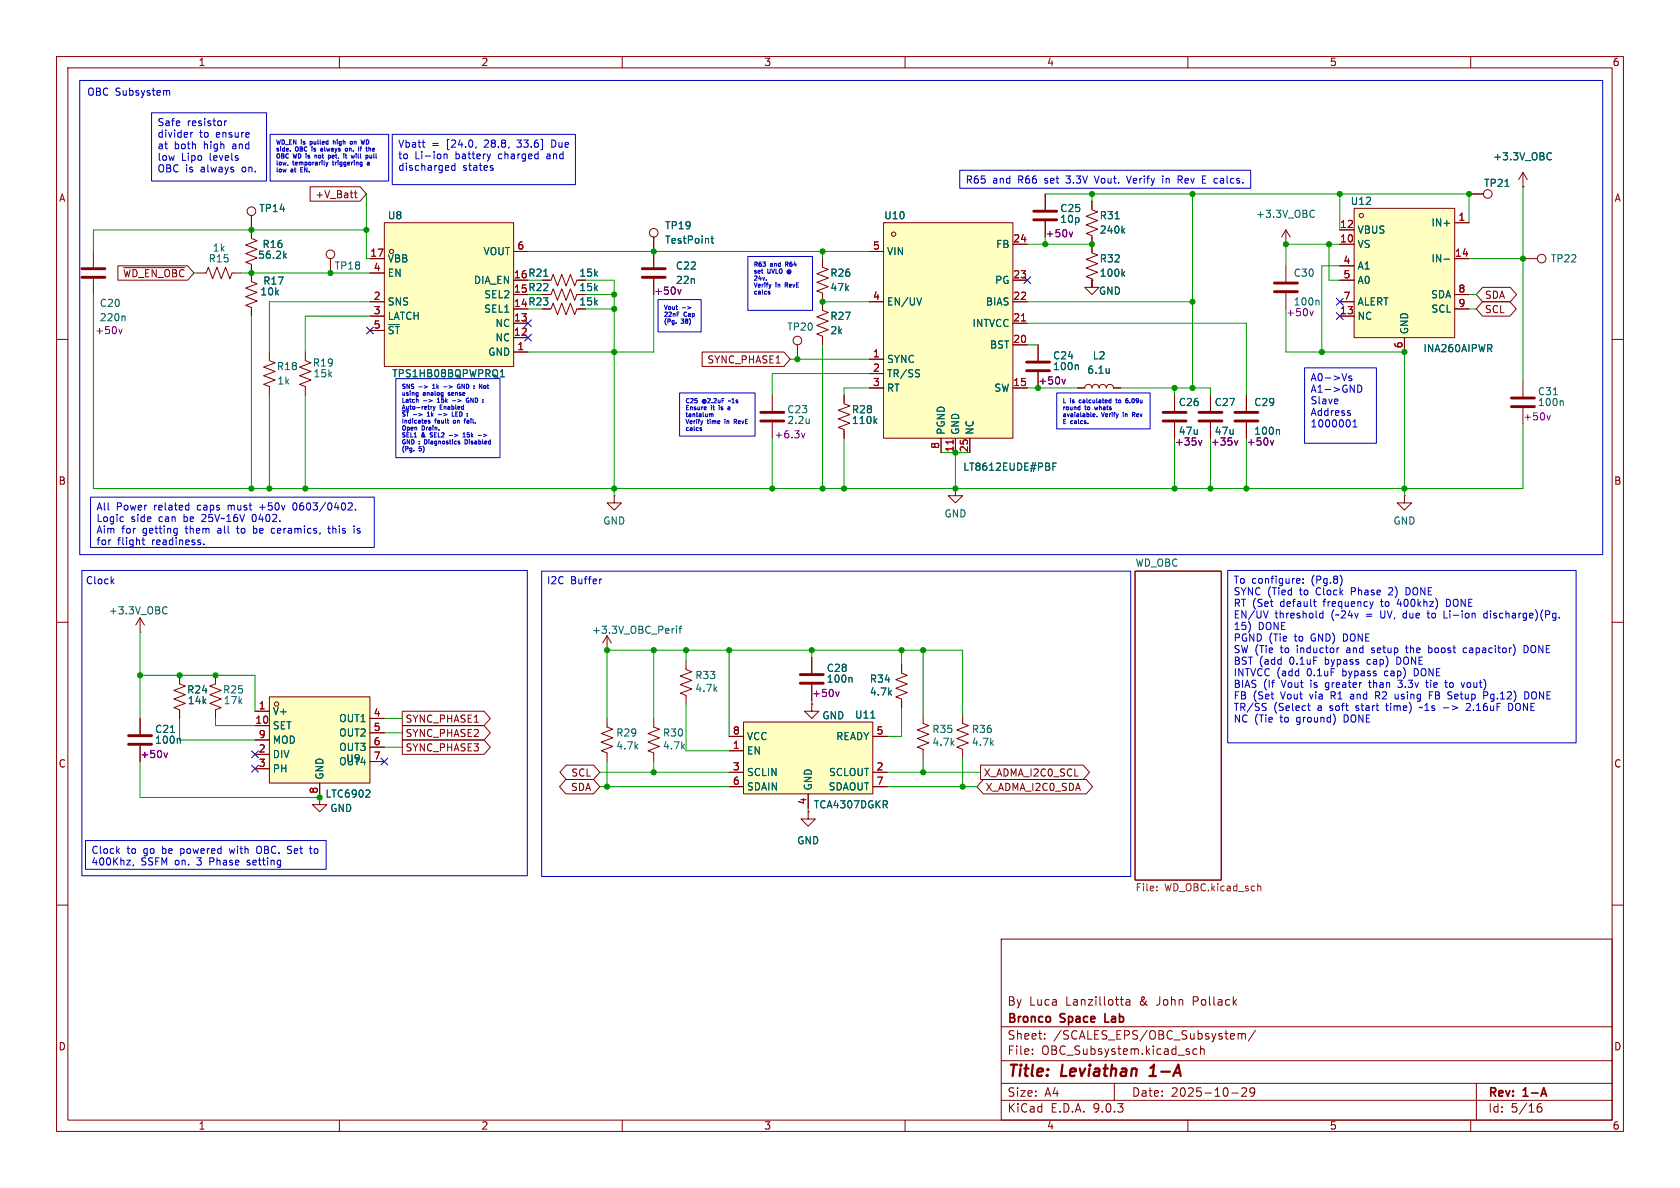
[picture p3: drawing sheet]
<svg xmlns="http://www.w3.org/2000/svg" width="297mm" height="210mm" viewBox="0 0 297 210" stroke-linecap="round" stroke-linejoin="round" font-family="sans-serif">
<defs><g id="words">
<g font-size="2.8" fill="#840000">
<text x="178" y="190.9">Title:</text>
<text x="187.7" y="190.9">Leviathan</text>
<text x="204.2" y="190.9">1-A</text>
</g>
<g font-size="2.1" fill="#840000">
<text x="178" y="178">By</text>
<text x="181.9" y="178">Luca</text>
<text x="188.5" y="178">Lanzillotta</text>
<text x="201.6" y="178">&amp;</text>
<text x="204.8" y="178">John</text>
<text x="211.3" y="178">Pollack</text>
<text x="178" y="184">Sheet:</text>
<text x="178" y="181.2">Bronco</text>
<text x="186.2" y="184">/SCALES_EPS/OBC_Subsystem/</text>
<text x="187.5" y="181.2">Space</text>
<text x="196" y="181.2">Lab</text>
<text x="178" y="186.7">File:</text>
<text x="184.1" y="186.7">OBC_Subsystem.kicad_sch</text>
<text x="178" y="196.9">KiCad</text>
<text x="178" y="194.1">Size:</text>
<text x="184.7" y="194.1">A4</text>
<text x="185.7" y="196.9">E.D.A.</text>
<text x="193.3" y="196.9">9.0.3</text>
<text x="200" y="194.1">Date:</text>
<text x="207" y="194.1">2025-10-29</text>
<text x="263" y="194.3">Rev:</text>
<text x="263" y="196.9">Id:</text>
<text x="267.1" y="196.9">5/16</text>
<text x="269.4" y="194.3">1-A</text>
</g>
<g font-size="1.8" fill="#840000">
<text x="35" y="11.9">1</text>
<text x="85" y="11.9">2</text>
<text x="135" y="11.9">3</text>
<text x="185" y="11.9">4</text>
<text x="235" y="11.9">5</text>
<text x="285" y="11.9">6</text>
<text x="10.3" y="35.9">A</text>
<text x="55.6" y="35.2">+V_Batt</text>
<text x="285.3" y="35.9">A</text>
<text x="102.3" y="49.1">15k</text>
<text x="102.3" y="51.7">15k</text>
<text x="262.4" y="53">SDA</text>
<text x="102.3" y="54.2">15k</text>
<text x="262.4" y="55.6">SCL</text>
<text x="124.9" y="64.5">SYNC_PHASE1</text>
<text x="10.3" y="85.9">B</text>
<text x="285.3" y="85.9">B</text>
<text x="71.6" y="128">SYNC_PHASE1</text>
<text x="71.6" y="130.5">SYNC_PHASE2</text>
<text x="10.3" y="135.9">C</text>
<text x="71.6" y="133">SYNC_PHASE3</text>
<text x="100.9" y="137.5">SCL</text>
<text x="173.8" y="137.5">X_ADMA_I2C0_SCL</text>
<text x="285.3" y="135.9">C</text>
<text x="100.8" y="140">SDA</text>
<text x="174.1" y="140">X_ADMA_I2C0_SDA</text>
<text x="10.3" y="185.9">D</text>
<text x="285.3" y="185.9">D</text>
<text x="35" y="199.9">1</text>
<text x="85" y="199.9">2</text>
<text x="135" y="199.9">3</text>
<text x="185" y="199.9">4</text>
<text x="235" y="199.9">5</text>
<text x="285" y="199.9">6</text>
</g>
<g font-size="1.8" fill="#0000c2">
<text x="15.3" y="17.1">OBC Subsystem</text>
<text x="27.7" y="22.6">Safe</text>
<text x="33.1" y="22.6">resistor</text>
<text x="27.7" y="24.7">divider</text>
<text x="27.7" y="26.7">at</text>
<text x="27.7" y="28.8">low</text>
<text x="30.8" y="26.7">both</text>
<text x="32.1" y="28.8">Lipo</text>
<text x="35.3" y="24.7">to</text>
<text x="36.1" y="26.7">high</text>
<text x="37.2" y="28.8">levels</text>
<text x="38.3" y="24.7">ensure</text>
<text x="41.4" y="26.7">and</text>
<text x="70.3" y="26.4">Vbatt</text>
<text x="70.3" y="28.5">to</text>
<text x="73.3" y="28.5">Li-ion</text>
<text x="76.3" y="26.4">=</text>
<text x="79" y="26.4">[24.0,</text>
<text x="80.6" y="28.5">battery</text>
<text x="85.9" y="26.4">28.8,</text>
<text x="88.4" y="28.5">charged</text>
<text x="91.9" y="26.4">33.6]</text>
<text x="97.1" y="28.5">and</text>
<text x="98.2" y="26.4">Due</text>
<text x="27.7" y="30.8">OBC is</text>
<text x="35.6" y="30.8">always</text>
<text x="43.1" y="30.8">on.</text>
<text x="70.3" y="30.5">discharged</text>
<text x="81.8" y="30.5">states</text>
<text x="170.6" y="32.8">R65</text>
<text x="175.5" y="32.8">and</text>
<text x="180.1" y="32.8">R66</text>
<text x="185" y="32.8">set</text>
<text x="189" y="32.8">3.3V</text>
<text x="194.3" y="32.8">Vout.</text>
<text x="200.1" y="32.8">Verify</text>
<text x="206.6" y="32.8">in</text>
<text x="209.5" y="32.8">Rev</text>
<text x="214" y="32.8">E calcs.</text>
<text x="231.6" y="67.7">A0-&gt;Vs</text>
<text x="231.6" y="69.7">A1-&gt;GND</text>
<text x="231.6" y="71.8">Slave</text>
<text x="231.6" y="73.8">Address</text>
<text x="231.6" y="75.9">1000001</text>
<text x="17" y="90.6">All</text>
<text x="17" y="92.6">Logic</text>
<text x="17" y="94.7">Aim</text>
<text x="20.5" y="90.6">Power</text>
<text x="21.5" y="94.7">for</text>
<text x="23.1" y="92.6">side</text>
<text x="25.3" y="94.7">getting</text>
<text x="27.3" y="90.6">related</text>
<text x="28.2" y="92.6">can</text>
<text x="32.7" y="92.6">be</text>
<text x="33.1" y="94.7">them</text>
<text x="35.2" y="90.6">caps</text>
<text x="36.2" y="92.6">25V~16V</text>
<text x="38.9" y="94.7">all</text>
<text x="40.7" y="90.6">must</text>
<text x="42.6" y="94.7">to</text>
<text x="45.2" y="92.6">0402.</text>
<text x="45.6" y="94.7">be</text>
<text x="46.5" y="90.6">+50v</text>
<text x="49" y="94.7">ceramics,</text>
<text x="52.6" y="90.6">0603/0402.</text>
<text x="59.3" y="94.7">this</text>
<text x="17" y="96.7">for</text>
<text x="20.8" y="96.7">flight</text>
<text x="27" y="96.7">readiness.</text>
<text x="15.1" y="103.5">Clock</text>
<text x="96.6" y="103.5">I2C</text>
<text x="100.9" y="103.5">Buffer</text>
<text x="218" y="103.5">To configure:</text>
<text x="218" y="105.6">SYNC (Tied</text>
<text x="218" y="107.6">RT (Set</text>
<text x="226.4" y="107.6">default</text>
<text x="229.9" y="105.6">to</text>
<text x="231.9" y="103.5">(Pg.8)</text>
<text x="232.9" y="105.6">Clock</text>
<text x="234.3" y="107.6">frequency</text>
<text x="239.3" y="105.6">Phase</text>
<text x="244.6" y="107.6">to</text>
<text x="246.2" y="105.6">2)</text>
<text x="247.7" y="107.6">400khz)</text>
<text x="249.4" y="105.6">DONE</text>
<text x="256.5" y="107.6">DONE</text>
<text x="218" y="109.7">EN/UV</text>
<text x="218" y="111.7">15)</text>
<text x="218" y="113.7">PGND (Tie</text>
<text x="222.4" y="111.7">DONE</text>
<text x="225.4" y="109.7">threshold</text>
<text x="229" y="113.7">to</text>
<text x="232" y="113.7">GND)</text>
<text x="235.5" y="109.7">(~24v</text>
<text x="237.9" y="113.7">DONE</text>
<text x="241.8" y="109.7">=</text>
<text x="244.5" y="109.7">UV,</text>
<text x="248.7" y="109.7">due</text>
<text x="253.3" y="109.7">to</text>
<text x="256.3" y="109.7">Li-ion</text>
<text x="263.6" y="109.7">discharge)(Pg.</text>
<text x="218" y="115.8">SW (Tie</text>
<text x="218" y="117.8">BST (add</text>
<text x="218" y="119.9">INTVCC (add</text>
<text x="226.5" y="115.8">to</text>
<text x="228.1" y="117.8">0.1uF</text>
<text x="229.6" y="115.8">inductor</text>
<text x="231.2" y="119.9">0.1uF</text>
<text x="234.5" y="117.8">bypass</text>
<text x="237.6" y="119.9">bypass</text>
<text x="238.5" y="115.8">and</text>
<text x="242.2" y="117.8">cap)</text>
<text x="243.1" y="115.8">setup</text>
<text x="245.2" y="119.9">cap)</text>
<text x="247.6" y="117.8">DONE</text>
<text x="249.5" y="115.8">the</text>
<text x="250.6" y="119.9">DONE</text>
<text x="253.6" y="115.8">boost</text>
<text x="260" y="115.8">capacitor)</text>
<text x="270.9" y="115.8">DONE</text>
<text x="218" y="121.9">BIAS</text>
<text x="218" y="124">FB</text>
<text x="221.5" y="124">(Set</text>
<text x="223.3" y="121.9">(If</text>
<text x="226.6" y="124">Vout</text>
<text x="226.7" y="121.9">Vout</text>
<text x="231.8" y="124">via</text>
<text x="232" y="121.9">is</text>
<text x="234.8" y="121.9">greater</text>
<text x="235.7" y="124">R1</text>
<text x="239.4" y="124">and</text>
<text x="242.7" y="121.9">than</text>
<text x="244" y="124">R2</text>
<text x="247.7" y="124">using</text>
<text x="248.1" y="121.9">3.3v</text>
<text x="253.2" y="121.9">tie</text>
<text x="253.9" y="124">FB</text>
<text x="256.8" y="121.9">to</text>
<text x="257.4" y="124">Setup</text>
<text x="259.9" y="121.9">vout)</text>
<text x="263.9" y="124">Pg.12)</text>
<text x="271.4" y="124">DONE</text>
<text x="218" y="126">TR/SS</text>
<text x="218" y="128.1">NC (Tie</text>
<text x="225.2" y="126">(Select</text>
<text x="226.4" y="128.1">to</text>
<text x="229.5" y="128.1">ground)</text>
<text x="233" y="126">a</text>
<text x="235.4" y="126">soft</text>
<text x="238" y="128.1">DONE</text>
<text x="240.2" y="126">start</text>
<text x="245.7" y="126">time)</text>
<text x="251.9" y="126">~1s</text>
<text x="256.2" y="126">-&gt;</text>
<text x="260.5" y="126">2.16uF</text>
<text x="268.1" y="126">DONE</text>
<text x="16.1" y="151.3">Clock</text>
<text x="16.1" y="153.3">400Khz,</text>
<text x="22.4" y="151.3">to</text>
<text x="24.9" y="153.3">SSFM on.</text>
<text x="25.5" y="151.3">go</text>
<text x="29" y="151.3">be</text>
<text x="32.4" y="151.3">powered</text>
<text x="35.1" y="153.3">3</text>
<text x="37.5" y="153.3">Phase</text>
<text x="41.3" y="151.3">with</text>
<text x="44.4" y="153.3">setting</text>
<text x="46.3" y="151.3">OBC.</text>
<text x="51.9" y="151.3">Set</text>
<text x="56.1" y="151.3">to</text>
</g>
<g font-size="1.8" fill="#006464">
<text x="263.9" y="28.5">+3.3V_OBC</text>
<text x="262.3" y="33.2">TP21</text>
<text x="45.7" y="37.7">TP14</text>
<text x="68.5" y="39">U8</text>
<text x="117.5" y="40.7">TP19</text>
<text x="156.2" y="39">U10</text>
<text x="187.3" y="37.7">C25</text>
<text x="187.3" y="39.6">10p</text>
<text x="194.3" y="39">R31</text>
<text x="194.3" y="41.5">240k</text>
<text x="222" y="38.7">+3.3V_OBC</text>
<text x="238.7" y="36.4">U12</text>
<text x="239.9" y="41.5">VBUS</text>
<text x="253" y="40.2">IN+</text>
<text x="36.8" y="46.6">R15</text>
<text x="37.5" y="44.7">1k</text>
<text x="45.5" y="45.9">56.2k</text>
<text x="46.3" y="44">R16</text>
<text x="59.1" y="47.9">TP18</text>
<text x="68.5" y="46.6">VBB</text>
<text x="85.4" y="45.3">VOUT</text>
<text x="117.5" y="43.3">TestPoint</text>
<text x="119.4" y="47.9">C22</text>
<text x="156.7" y="45.3">VIN</text>
<text x="176" y="44">FB</text>
<text x="194.3" y="46.6">R32</text>
<text x="239.9" y="44">VS</text>
<text x="239.9" y="47.9">A1</text>
<text x="253" y="46.6">IN-</text>
<text x="274.1" y="46.6">TP22</text>
<text x="45.9" y="52.4">10k</text>
<text x="46.4" y="50.5">R17</text>
<text x="68.5" y="49.1">EN</text>
<text x="83.7" y="50.4">DIA_EN</text>
<text x="85.5" y="52.9">SEL2</text>
<text x="146.7" y="51.7">47k</text>
<text x="146.7" y="49.1">R26</text>
<text x="175.8" y="50.4">PG</text>
<text x="194.2" y="52.3">GND</text>
<text x="194.3" y="49.1">100k</text>
<text x="228.6" y="49.1">C30</text>
<text x="239.9" y="50.4">A0</text>
<text x="252.9" y="52.9">SDA</text>
<text x="17.5" y="57">220n</text>
<text x="17.5" y="54.5">C20</text>
<text x="68.5" y="54.2">SNS</text>
<text x="68.5" y="56.7">LATCH</text>
<text x="68.5" y="59.3">~{ST}</text>
<text x="85.5" y="55.5">SEL1</text>
<text x="87.5" y="58">NC</text>
<text x="139.1" y="58.6">TP20</text>
<text x="146.7" y="56.7">R27</text>
<text x="146.7" y="59.3">2k</text>
<text x="156.7" y="54.2">EN/UV</text>
<text x="171.8" y="58">INTVCC</text>
<text x="174.2" y="54.2">BIAS</text>
<text x="239.9" y="54.2">ALERT</text>
<text x="239.9" y="56.7">NC</text>
<text x="249.1" y="59.2" transform="rotate(-90 249.1 59.2)">GND</text>
<text x="253" y="55.5">SCL</text>
<text x="48.9" y="65.6">R18</text>
<text x="55.2" y="65">R19</text>
<text x="86.2" y="63.1">GND</text>
<text x="87.5" y="60.6">NC</text>
<text x="156.7" y="64.4">SYNC</text>
<text x="174.9" y="61.8">BST</text>
<text x="186.1" y="65.6">100n</text>
<text x="186.1" y="63.7">C24</text>
<text x="193.1" y="63.7">L2</text>
<text x="251.5" y="62.5">INA260AIPWR</text>
<text x="48.9" y="68.2">1k</text>
<text x="55.3" y="66.9">15k</text>
<text x="69.2" y="66.9">TPS1HB08BQPWPRQ1</text>
<text x="156.7" y="66.9">TR/SS</text>
<text x="156.7" y="69.4">RT</text>
<text x="175.7" y="69.4">SW</text>
<text x="192.1" y="66.3">6.1u</text>
<text x="208.3" y="72">C26</text>
<text x="214.6" y="72">C27</text>
<text x="221.6" y="72">C29</text>
<text x="271.8" y="72">100n</text>
<text x="271.8" y="70.1">C31</text>
<text x="139.1" y="73.3">C23</text>
<text x="139.1" y="75.2">2.2u</text>
<text x="150.5" y="73.3">R28</text>
<text x="150.5" y="75.2">110k</text>
<text x="167.2" y="77" transform="rotate(-90 167.2 77)">PGND</text>
<text x="169.8" y="77" transform="rotate(-90 169.8 77)">GND</text>
<text x="172.3" y="77" transform="rotate(-90 172.3 77)">NC</text>
<text x="170.2" y="83.4">LT8612EUDE#PBF</text>
<text x="106.5" y="92.9">GND</text>
<text x="166.9" y="91.7">GND</text>
<text x="246.2" y="92.9">GND</text>
<text x="200.7" y="100.3">WD_OBC</text>
<text x="19.1" y="108.8">+3.3V_OBC</text>
<text x="104.6" y="112.2">+3.3V_OBC_Perif</text>
<text x="146.1" y="119">C28</text>
<text x="33" y="122.8">R24</text>
<text x="33.1" y="124.7">14k</text>
<text x="39.3" y="122.8">R25</text>
<text x="39.4" y="124.7">17k</text>
<text x="122.8" y="122.5">4.7k</text>
<text x="122.8" y="120.2">R33</text>
<text x="146.1" y="120.9">100n</text>
<text x="153.7" y="123.2">4.7k</text>
<text x="153.7" y="120.9">R34</text>
<text x="27.3" y="131.7">100n</text>
<text x="27.3" y="129.8">C21</text>
<text x="48.1" y="126.6">V+</text>
<text x="48.1" y="129.1">SET</text>
<text x="48.1" y="131.7">MOD</text>
<text x="59.9" y="127.9">OUT1</text>
<text x="59.9" y="130.4">OUT2</text>
<text x="108.8" y="130.4">R29</text>
<text x="117.1" y="130.4">R30</text>
<text x="132" y="131">VCC</text>
<text x="145.3" y="127.4">GND</text>
<text x="147.7" y="131">READY</text>
<text x="151.1" y="127.2">U11</text>
<text x="164.7" y="129.8">R35</text>
<text x="171.7" y="129.8">R36</text>
<text x="48.1" y="134.2">DIV</text>
<text x="48.1" y="136.8">PH</text>
<text x="57.4" y="137.9" transform="rotate(-90 57.4 137.9)">GND</text>
<text x="59.9" y="132.9">OUT3</text>
<text x="59.9" y="135.5">OUT4</text>
<text x="61.1" y="134.9">U9</text>
<text x="108.8" y="132.7">4.7k</text>
<text x="117.1" y="132.7">4.7k</text>
<text x="132" y="133.6">EN</text>
<text x="132" y="137.4">SCLIN</text>
<text x="146.5" y="137.4">SCLOUT</text>
<text x="164.7" y="132.1">4.7k</text>
<text x="171.7" y="132.1">4.7k</text>
<text x="57.4" y="141.2">LTC6902</text>
<text x="58.3" y="143.7">GND</text>
<text x="132" y="139.9">SDAIN</text>
<text x="143.7" y="139.8" transform="rotate(-90 143.7 139.8)">GND</text>
<text x="143.8" y="143.1">TCA4307DGKR</text>
<text x="146.4" y="139.9">SDAOUT</text>
<text x="140.8" y="149.5">GND</text>
</g>
<g font-size="1.8" fill="#a90000">
<text x="236.8" y="40.4">12</text>
<text x="257.7" y="39.1">1</text>
<text x="65.4" y="45.5">17</text>
<text x="91.4" y="44.2">6</text>
<text x="154.2" y="44.2">5</text>
<text x="179" y="42.9">24</text>
<text x="236.8" y="42.9">10</text>
<text x="237.4" y="46.7">4</text>
<text x="257.1" y="45.5">14</text>
<text x="66" y="48">4</text>
<text x="66" y="53.1">2</text>
<text x="90.8" y="49.3">16 R21</text>
<text x="90.8" y="51.8">15 R22</text>
<text x="154.2" y="53.1">4</text>
<text x="179" y="49.3">23</text>
<text x="179" y="53.1">22</text>
<text x="237.4" y="49.3">5</text>
<text x="237.4" y="53.1">7</text>
<text x="257.7" y="51.8">8</text>
<text x="66" y="55.6">3</text>
<text x="66" y="58.2">5</text>
<text x="90.8" y="54.4">14 R23</text>
<text x="90.8" y="56.9">13</text>
<text x="90.8" y="59.4">12</text>
<text x="179" y="56.9">21</text>
<text x="236.8" y="55.6">13</text>
<text x="257.7" y="54.4">9</text>
<text x="91.4" y="62">1</text>
<text x="154.2" y="63.2">1</text>
<text x="154.2" y="65.8">2</text>
<text x="179" y="60.7">20</text>
<text x="248" y="61.7" transform="rotate(-90 248 61.7)">6</text>
<text x="154.2" y="68.3">3</text>
<text x="179" y="68.3">15</text>
<text x="166.1" y="79.4" transform="rotate(-90 166.1 79.4)">8</text>
<text x="168.7" y="80.1" transform="rotate(-90 168.7 80.1)">11</text>
<text x="171.2" y="80.1" transform="rotate(-90 171.2 80.1)">25</text>
<text x="45.6" y="125.5">1</text>
<text x="45" y="128">10</text>
<text x="45.6" y="130.6">9</text>
<text x="66" y="126.7">4</text>
<text x="66" y="129.3">5</text>
<text x="66" y="131.8">6</text>
<text x="129.5" y="129.9">8</text>
<text x="154.9" y="129.9">5</text>
<text x="45.6" y="133.1">2</text>
<text x="45.6" y="135.6">3</text>
<text x="66" y="134.4">7</text>
<text x="129.5" y="132.5">1</text>
<text x="129.5" y="136.3">3</text>
<text x="154.9" y="136.3">2</text>
<text x="56.3" y="140.4" transform="rotate(-90 56.3 140.4)">8</text>
<text x="129.5" y="138.8">6</text>
<text x="142.6" y="142.3" transform="rotate(-90 142.6 142.3)">4</text>
<text x="154.9" y="138.8">7</text>
</g>
<g font-size="1.8" fill="#840084">
<text x="184.7" y="42.1">+50v</text>
<text x="115.5" y="52.3">+50v</text>
<text x="119.4" y="50.4">22n</text>
<text x="16.7" y="59.3">+50v</text>
<text x="227.3" y="56.1">+50v</text>
<text x="228.6" y="54.2">100n</text>
<text x="183.5" y="68.2">+50v</text>
<text x="136.8" y="77.7">+6.3v</text>
<text x="208.3" y="77.1">47u</text>
<text x="214.6" y="77.1">47u</text>
<text x="221.6" y="77.1">100n</text>
<text x="269.2" y="74.5">+50v</text>
<text x="207.6" y="79">+35v</text>
<text x="214" y="79">+35v</text>
<text x="220.3" y="79">+50v</text>
<text x="143.5" y="123.4">+50v</text>
<text x="24.7" y="134.2">+50v</text>
</g>
<text font-size="1.8" fill="#009600" x="21.7" y="49.2">~{WD_EN_OBC}</text>
<g font-size="1.8" fill="#725600">
<text x="200.7" y="157.9">File:</text>
<text x="205.9" y="157.9">WD_OBC.kicad_sch</text>
</g>
<g font-size="1.1" fill="#0000c2">
<text x="48.7" y="25.9">WD_EN</text>
<text x="48.7" y="27.1">side.</text>
<text x="48.7" y="28.4">OBC</text>
<text x="48.7" y="29.6">low,</text>
<text x="51.8" y="29.6">temporarily</text>
<text x="51.9" y="28.4">WD</text>
<text x="52.3" y="27.1">OBC</text>
<text x="53.3" y="25.9">is</text>
<text x="54.4" y="28.4">is</text>
<text x="55.2" y="25.9">pulled</text>
<text x="55.5" y="27.1">is</text>
<text x="56.3" y="28.4">not</text>
<text x="57.3" y="27.1">always</text>
<text x="59" y="28.4">pet,</text>
<text x="59.2" y="29.6">triggering</text>
<text x="59.6" y="25.9">high</text>
<text x="62" y="27.1">on.</text>
<text x="62" y="28.4">it</text>
<text x="62.9" y="25.9">on</text>
<text x="63.7" y="28.4">will</text>
<text x="64.6" y="27.1">If</text>
<text x="65.1" y="25.9">WD</text>
<text x="66.3" y="27.1">the</text>
<text x="48.7" y="30.8">low</text>
<text x="51.5" y="30.8">at</text>
<text x="53.5" y="30.8">EN.</text>
<text x="133.2" y="47.5">R63</text>
<text x="136.3" y="47.5">and</text>
<text x="139.2" y="47.5">R64</text>
<text x="133.2" y="48.7">set</text>
<text x="133.2" y="50">24v.</text>
<text x="133.2" y="51.2">Verify</text>
<text x="133.2" y="52.4">calcs</text>
<text x="135.8" y="48.7">UVLO</text>
<text x="137.2" y="51.2">in</text>
<text x="139.1" y="51.2">RevE</text>
<text x="139.5" y="48.7">@</text>
<text x="117.3" y="55.1">Vout</text>
<text x="117.3" y="56.4">22nF</text>
<text x="117.3" y="57.6">(Pg.</text>
<text x="120.5" y="57.6">38)</text>
<text x="120.6" y="55.1">-&gt;</text>
<text x="121" y="56.4">Cap</text>
<text x="70.9" y="69.1">SNS</text>
<text x="70.9" y="70.3">using</text>
<text x="70.9" y="71.6">Latch</text>
<text x="74.1" y="69.1">-&gt;</text>
<text x="74.9" y="70.3">analog</text>
<text x="74.9" y="71.6">-&gt;</text>
<text x="76.8" y="69.1">1k</text>
<text x="77.7" y="71.6">15k</text>
<text x="79.1" y="69.1">-&gt;</text>
<text x="79.6" y="70.3">sense</text>
<text x="80.6" y="71.6">-&gt;</text>
<text x="81.8" y="69.1">GND</text>
<text x="83.4" y="71.6">GND</text>
<text x="85" y="69.1">:</text>
<text x="86.3" y="69.1">Not</text>
<text x="121.1" y="71.6">C25</text>
<text x="124.2" y="71.6">@2.2uF</text>
<text x="129.2" y="71.6">~1s</text>
<text x="187.8" y="71.6">L</text>
<text x="189.3" y="71.6">is</text>
<text x="191.1" y="71.6">calculated</text>
<text x="198" y="71.6">to</text>
<text x="200" y="71.6">6.09u</text>
<text x="70.9" y="72.8">Auto-retry</text>
<text x="70.9" y="74">~{ST}</text>
<text x="70.9" y="75.2">Indicates</text>
<text x="70.9" y="76.5">Open</text>
<text x="70.9" y="77.7">SEL1</text>
<text x="73.1" y="74">-&gt;</text>
<text x="74.6" y="77.7">&amp;</text>
<text x="74.6" y="76.5">Drain.</text>
<text x="75.9" y="74">1k</text>
<text x="76.4" y="77.7">SEL2</text>
<text x="77" y="75.2">fault</text>
<text x="77.8" y="72.8">Enabled</text>
<text x="78.1" y="74">-&gt;</text>
<text x="80" y="77.7">-&gt;</text>
<text x="80.5" y="75.2">on</text>
<text x="80.9" y="74">LED</text>
<text x="82.8" y="75.2">fail.</text>
<text x="82.8" y="77.7">15k</text>
<text x="85.8" y="77.7">-&gt;</text>
<text x="121.1" y="72.9">Ensure</text>
<text x="121.1" y="74.1">tantalum</text>
<text x="121.1" y="75.3">Verify</text>
<text x="121.1" y="76.5">calcs</text>
<text x="125.1" y="75.3">time</text>
<text x="125.8" y="72.9">it</text>
<text x="127.5" y="72.9">is</text>
<text x="128.5" y="75.3">in</text>
<text x="129.3" y="72.9">a</text>
<text x="130.4" y="75.3">RevE</text>
<text x="187.8" y="72.9">round</text>
<text x="187.8" y="74.1">avaialable.</text>
<text x="187.8" y="75.3">E</text>
<text x="189.3" y="75.3">calcs.</text>
<text x="191.9" y="72.9">to</text>
<text x="193.9" y="72.9">whats</text>
<text x="194.9" y="74.1">Verify</text>
<text x="198.9" y="74.1">in</text>
<text x="200.8" y="74.1">Rev</text>
<text x="70.9" y="78.9">GND</text>
<text x="70.9" y="80.1">(Pg.</text>
<text x="74.1" y="78.9">:</text>
<text x="74.1" y="80.1">5)</text>
<text x="75.4" y="78.9">Diagnostics</text>
<text x="82.8" y="78.9">Disabled</text>
</g>
</g></defs>
<g fill="none" stroke="#840000" stroke-width=".18">
<path d="M10 10h277v190h-277zM12 12h273v186h-273zM60 10v2M110 10v2M160 10v2M210 10v2M260 10v2M44.4 38.1v2.5M16.5 44.5v2.7M16.5 49.3v2.8M115.6 41.9v5.3M115.6 49.3v2.8"/>
<path d="M10 60h2M207.6 69.9v2.7M207.6 74.7v2.8M214 69.9v2.7M214 74.7v2.8M285 60h2M10 110h2M121.3 116.8v1.6l1 .3-2 .8 2 .8-2 .7 2 .8-2 .8 1 .3v1.6M200.7 101h15.2v54.6h-15.2zM285 110h2M107.3 127v1.5l1 .4-2 .8 2 .7-2 .8 2 .8-2 .7 1 .4v1.5M10 160h2"/>
<path d="M177 166h108v32h-108zM198 176.7h.6M198.5 177.7h.1M199.1 176.8h.6v.9M199.7 177.1h-.5a.29 .29 0 0 0-.2 .3 .29 .29 0 0 0 .2 .3l.5-.1M285 160h2M60 198v2M110 198v2M160 198v2M177 194.5h108M177 191.5h108M177 187.5h108"/>
<path d="M177 181.5h108M182.5 186.3v.1M182.5 185.5v.1M184.7 183.6v.1M184.7 182.8v.1M197 191.5v3M210 198v2M211.6 185.5l-.4-.1-.3 .3v.4l.1 .2h.6M212.2 185.5l.3-.1 .3 .1 .1 .9M212.2 184.9v1.5M217.7 193.2h1.2M218.9 182.7v1"/>
<path d="M218.9 182.8l.4-.1 .2 .2M219.5 182.9l.2-.2 .4 .1 .1 .9M219.5 182.9v.8M219.5 192.4l.6-.1 .2 .1 .1 .3-.9 1.1h.9M221.8 192.9l-.3 .3h-.3l-.2-.3 .1-.5 .4-.1 .2 .1a.99 .99 0 0 1-.3 1.4h-.3M222 182.1l-1.3 2M260 198v2M261 191.5v6.5M271.7 196l.3-.3h.5l.1 .3v.3l-.3 .3-.4-.1-.2-.2M272.5 195.1a.59 .59 0 0 0-.8 .6"/>
<circle cx="44.4" cy="37.3" r=".76"/>
<circle cx="115.6" cy="41.1" r=".76"/>
</g>
<path d="M203.2 190.2h1.1M203.8 188.5l-.4 .3" fill="none" stroke="#840000" stroke-width=".4"/>
<path d="M195.3 179.2v1.5h.8" fill="none" stroke="#840000" stroke-width=".3"/>
<path d="M204.5 157.4v.1M204.5 156.7v.1M222.4 156.7h.4l.1 .8" fill="none" stroke="#725600" stroke-width=".18"/>
<path d="M14.5 47.5h4M14.5 49h4M113.5 47.5h4.1M113.5 49h4.1M205.6 72.9h4.1M205.6 74.4h4.1M212 72.9h4M212 74.4h4" fill="none" stroke="#840000" stroke-width=".51"/>
<path d="M21.9 55.9l.2 .1v.7M125.7 42.2h.5M125.9 41.7v1.1l.3 .2" fill="none" stroke="#006464" stroke-width=".18"/>
<path d="M21 58.2l.3 .8 .3-.8M119.8 51.2l.3 .8 .3-.8M211.9 77.8l.3 .9 .3-.9M218.2 77.8l.3 .9 .3-.9" fill="none" stroke="#840084" stroke-width=".18"/>
<path d="M131.4 127.6h22.9v12.7h-22.9z" fill="#ffffc2"/>
<g fill="none" stroke="#840000" stroke-width=".18">
<path d="M259.7 34.3h2.6M44.4 40.6v1.6l1.1 .3-2.1 .8 2.1 .8-2.1 .7 2.1 .8-2.1 .8 1 .3v3.1l1.1 .4-2.1 .7 2.1 .8-2.1 .8 2.1 .7-2.1 .8 1 .4v1.5M193 49.5v1.3h1.3l-1.3 1.3-1.2-1.3h1.2M193 49.5h.1M227.3 43.2h.1M227.3 40.6l-.7 1.3M227.3 40.6l.8 1.3M227.3 40.6v2.6M47.6 62.2v1.6l1 .3-2 .8 2 .8-2 .7 2 .8-2 .7 1 .4v1.6M54 62.2v1.6l1 .3-2 .8 2 .8-2 .7 2 .8-2 .7 1 .4v1.6M190.5 68.6h1.3a.64 .64 0 0 1 .6-.7 .64 .64 0 0 1 .6 .7 .64 .64 0 0 1 .7-.7 .64 .64 0 0 1 .6 .7 .64 .64 0 0 1 .6-.7 .64 .64 0 0 1 .7 .7 .64 .64 0 0 1 .6-.7 .64 .64 0 0 1 .6 .7h1.3M31.7 119.4v1.5l1.1 .4-2.1 .7 2.1 .8-2.1 .8 2.1 .7-2.1 .8 1 .4v1.5"/>
<path d="M38.1 119.4v1.5l-1 .4 2 .7-2 .8 2 .8-2 .7 2 .8-1 .4v1.5M107.3 114.9h.1M107.3 112.4l-.7 1.3M107.3 112.4l.8 1.3M107.3 112.4v2.5M115.6 127v1.5l1 .4-2 .8 2 .7-2 .8 2 .8-2 .7 1 .4v1.5M128.9 130.2h2.5M128.9 132.7h2.5M128.9 136.5h2.5M128.9 139.1h2.5M131.4 127.6h22.9v12.7h-22.9zM154.3 130.2h2.5"/>
<path d="M154.3 136.5h2.5M154.3 139.1h2.5M142.9 140.3v2.6"/>
<circle cx="263" cy="34.3" r=".76"/>
</g>
<path d="M232 37.2l.3 .1M232.3 38.3l-.3 .1M266.1 33h.7M50.3 45.2l.3 .5M50.6 44.8l-.4 .5M196.1 65.1v.9M196.1 65.9h-.1M119.6 110.7v.1M119.6 111.1v.9M120 111.1h.5M120.5 110.7l-.3 .2v1.1M153.9 126.9h.8" fill="none" stroke="#006464" stroke-width=".18"/>
<path d="M47.6 123.2h17.8v15.2h-17.8z" fill="#ffffc2"/>
<g fill="none" stroke="#840000" stroke-width=".18">
<path d="M184.8 34.3v2.8M184.8 39.1v2.8M269.2 45.7h2.6M183.5 61v2.8M183.5 65.8v2.8M269.2 67.3v2.8M269.2 72.1v2.8M168.9 86.4v1.2h1.3l-1.3 1.3-1.3-1.3h1.3M168.9 86.4h.1M248.3 87.6v1.3h1.3l-1.3 1.3-1.3-1.3h1.3M248.3 87.6h.1M143.5 116.2v2.8"/>
<path d="M159.4 117.5v1.5l1 .4-2 .7 2 .8-2 .8 2 .7-2 .8 1 .4v1.5M24.8 127v2.8M24.8 131.8v2.8M45.1 125.7h2.5M45.1 128.3h2.5M45.1 130.8h2.5M45.1 133.4h2.5M45.1 135.9h2.5M47.6 123.2h17.8v15.2h-17.8zM56.5 138.4v2.6M65.4 127h2.5M65.4 129.5h2.5"/>
<path d="M65.4 132.1h2.5M65.4 134.6h2.5M143.5 124.5v1.2h1.3l-1.3 1.3-1.3-1.3h1.3M143.5 124.5h.1M143.5 121v2.8M56.5 141v1.2h1.3l-1.3 1.3-1.3-1.3h1.3M56.5 141h.1"/>
<circle cx="272.5" cy="45.7" r=".76"/>
<circle cx="48.9" cy="124.5" r=".38"/>
</g>
<path d="M190.5 64.5l.1 .2v.6M274.6 69.8h.7M276.2 70.9l.2 .1v.7M150.5 119.7l.1 .2v.7M30.1 129.5h.8M31.7 130.5l.2 .2v.7M65.2 139.6l.2 .3-.1 .3-.7 .7h.8" fill="none" stroke="#006464" stroke-width=".18"/>
<path d="M182.8 37.3h4M182.8 38.9h4M181.5 64h4M181.5 65.5h4M267.2 70.4h4.1M267.2 71.9h4.1M141.5 119.3h4M22.7 130h4.1M22.7 131.6h4.1M141.5 120.8h4" fill="none" stroke="#840000" stroke-width=".51"/>
<path d="M189 41l.3 .9 .3-.9M187.7 67l.4 .9 .3-.9M273.5 73.4l.3 .8 .3-.8M29 133.1l.3 .8 .3-.8M147.7 122.3l.3 .8 .3-.8" fill="none" stroke="#840084" stroke-width=".18"/>
<path d="M239.4 36.8h17.8v22.9h-17.8z" fill="#ffffc2"/>
<g fill="none" stroke="#840000" stroke-width=".18">
<path d="M239.4 36.8h17.8v22.9h-17.8zM257.2 39.4h2.5M236.9 40.6h2.5M236.9 43.2h2.5M236.9 47h2.5M236.9 49.5h2.5M236.9 53.3h2.5M236.9 55.9h2.5M248.3 59.7v2.5M257.2 45.7h2.5M257.2 52.1h2.5M257.2 54.6h2.5"/>
<circle cx="240.7" cy="38.1" r=".38"/>
</g>
<path d="M255.3 45.8h1" fill="none" stroke="#006464" stroke-width=".18"/>
<path d="M156.2 39.4h22.9v38.1h-22.9z" fill="#ffffc2"/>
<g fill="none" stroke="#840000" stroke-width=".18">
<path d="M156.2 39.4h22.9v38.1h-22.9zM153.7 44.5h2.5M153.7 53.3h2.5M179.1 53.3h2.5M179.1 43.2h2.5M179.1 49.5h2.5M179.1 57.2h2.5M153.7 63.5h2.5M153.7 66h2.5M153.7 68.6h2.5M166.4 77.5v2.5M168.9 77.5v2.5"/>
<path d="M171.4 77.5v2.5M179.1 68.6h2.5M179.1 61h2.5M24.8 111.8h.1M24.8 109.2l-.8 1.3M24.8 109.2l.7 1.3M24.8 109.2v2.6"/>
<circle cx="158" cy="41.4" r=".38"/>
</g>
<path d="M162.9 52.6l-.4 1.3M162.4 65.3l.2 .1M162.4 66.1l.2 .2-.2 .3M186.1 82.5h.5M186.7 81.9h-.6v1.2M29.2 107.3l.3 .1M29.5 108.4l-.3 .1" fill="none" stroke="#006464" stroke-width=".18"/>
<path d="M180.6 56.7h.7M168.5 77.8v.7" fill="none" stroke="#a90000" stroke-width=".18"/>
<path d="M67.9 39.4h22.9v25.4h-22.9z" fill="#ffffc2"/>
<g fill="none" stroke="#840000" stroke-width=".18">
<path d="M44.4 38.1v3.8M54.8 33h8.9l1.1 1.3-1.1 1.3h-8.9zM62.6 34.1h.5M62.8 33.7v1.1l.3 .2M67.9 39.4h22.9v25.4h-22.9zM184.8 34.3v2.8M184.8 39.1v2.8M193 35.6v1.5l1.1 .4-2.1 .7 2.1 .8-2.1 .8 2.1 .7-2.1 .8 1 .4v3l1.1 .4-2.1 .7 2.1 .8-2.1 .8 2.1 .7-2.1 .8 1 .4v1.5M257.2 39.4h2.5M259.7 34.3h2.6M269.2 33h.1M269.2 30.5l-.7 1.3"/>
<path d="M269.2 30.5l.8 1.3M269.2 30.5v2.5M20.8 47h12.4l1.1 1.3-1.1 1.2h-12.4zM21.9 47.3h10.7M34.9 48.3h1.5l.4-1.1 .8 2.1 .8-2.1 .7 2.1 .8-2.1 .7 2.1 .4-1h1.5M44.4 47v2.5M44.4 54.6v1.3M58.4 45.7v2.6M65.4 45.7h2.5M65.4 48.3h2.5M65.4 53.3h2.5M65.4 55.9h2.5"/>
<path d="M65.4 58.4h2.5M90.8 44.5h2.5M90.8 57.2h2.5M90.8 59.7h2.5M95.9 54.6h1.5l.4-1 .8 2 .7-2 .8 2 .7-2 .8 2 .4-1M95.9 49.5h1.5l.4-1 .8 2 .7-2 .8 2 .7-2 .8 2 .4-1M95.9 52.1h1.5l.4-1 .8 2 .7-2 .8 2 .7-2 .8 2 .4-1M115.6 41.9v5.3M115.6 49.3v2.8M145.4 45.7v1.5l1 .4-2 .8 2 .7-2 .8 2 .8-2 .7 1 .4v3.1l1 .3-2 .8 2 .8-2 .7 2 .8-2 .8 1 .3v1.6M153.7 53.3h2.5M153.7 44.5h2.5"/>
<path d="M179.1 53.3h2.5M179.1 57.2h2.5M179.1 49.5h2.5M179.1 43.2h2.5M193 49.5h.1M227.3 47v2.8M227.3 51.8v2.8M236.9 53.3h2.5M236.9 55.9h2.5M236.9 49.5h2.5M236.9 40.6h2.5M236.9 43.2h2.5"/>
<path d="M236.9 47h2.5M248.3 59.7v2.5M257.2 45.7h2.5M257.2 54.6h2.5M257.2 52.1h2.5M262.1 53.3h4.8l1.1 1.3-1.1 1.3h-4.8l-1.1-1.3zM262.1 50.8h4.9l1.1 1.3-1.1 1.2h-4.9l-1.1-1.2zM90.8 62.2h2.5M124.1 62.2h14.5l1.1 1.3-1.1 1.3h-14.5zM136.5 69.9v2.7M136.5 74.7v2.8M141 61v2.5"/>
<path d="M149.2 69.9v1.5l1 .4-2 .7 2 .8-2 .7 2 .8-2 .8 1 .3v1.6M153.7 68.6h2.5M153.7 63.5h2.5M153.7 66h2.5M166.4 77.5v2.5M168.9 77.5v2.5M171.4 77.5v2.5M179.1 68.6h2.5M179.1 61h2.5M183.5 61v2.8M183.5 65.8v2.8M190.5 68.6h1.3"/>
<path d="M196.8 68.6h1.3M207.6 69.9v2.7M207.6 74.7v2.8M214 69.9v2.7M214 74.7v2.8M220.3 69.9v2.7M220.3 74.7v2.8M108.6 87.6v1.3h1.3l-1.3 1.3-1.3-1.3h1.3M108.6 87.6h.1M31.7 119.4v1.3M143.5 116.2v2.8M159.4 117.5v1.2"/>
<path d="M24.8 127v2.8M24.8 131.8v2.8M31.7 125.7v1.3M45.1 125.7h2.5M45.1 128.3h2.5M45.1 130.8h2.5M45.1 133.4h2.5M45.1 135.9h2.5M56.5 138.4v2.6M65.4 127h2.5M65.4 129.5h2.5M65.4 132.1h2.5"/>
<path d="M65.4 134.6h2.5M71.1 130.8h14.5l1.1 1.3-1.1 1.3h-14.5zM71.1 125.7h14.5l1.1 1.3-1.1 1.3h-14.5zM71.1 128.3h14.5l1.1 1.2-1.1 1.3h-14.5zM100 137.8h4.9l1.1 1.3-1.1 1.2h-4.9l-1.1-1.2zM100.1 135.3h4.8l1.1 1.2-1.1 1.3h-4.8l-1.1-1.3zM128.9 130.2h2.5M128.9 132.7h2.5M128.9 136.5h2.5M128.9 139.1h2.5M143.5 124.5h.1M143.5 121v2.8"/>
<path d="M154.3 130.2h2.5M154.3 136.5h2.5M154.3 139.1h2.5M159.4 123.8v1.3M163.2 126.4v1.5l1 .4-2 .7 2 .8-2 .8 2 .7-2 .8 1 .4v1.5M170.2 126.4v1.5l1 .4-2 .7 2 .8-2 .8 2 .7-2 .8 1 .4v1.5M173.4 135.3h18.1l1.1 1.2-1.1 1.3h-18.1zM173.8 137.8h18.2l1.1 1.3-1.1 1.2h-18.2l-1.1-1.2zM56.5 141h.1M142.9 143.5v1.3h1.2l-1.2 1.3-1.3-1.3h1.3M142.9 143.5h.1M142.9 140.3v2.6"/>
<circle cx="58.4" cy="45" r=".76"/>
<circle cx="69.2" cy="44.5" r=".38"/>
<circle cx="141" cy="60.2" r=".76"/>
</g>
<g fill="none" stroke="#006464" stroke-width=".18">
<path d="M197.1 38.7h.8M266.1 33h.7M273.9 27l.4 .1M274.3 28.1l-.4 .2M50.3 45.2l.3 .5M50.6 44.8l-.4 .5M96.1 48.8h.8M125.7 42.2h.5M125.9 41.7v1.1l.3 .2M162.9 52.6l-.4 1.3M198.5 40.7l.3 .5M198.5 48.4l.3 .4"/>
<path d="M198.8 40.4l-.4 .5M198.8 48l-.4 .5M233 53.1l.2 .2v.6M255.3 45.8h1M88.4 66.6h.8M88.6 65.7l.2-.4v1.3M143 74v.9M143 74.8h.1M154.7 74.4l.3 .5M155 74l-.5 .5M162.4 65.3l.2 .1M162.4 66.1l.2 .2-.2 .3"/>
<path d="M190.5 64.5l.1 .2v.6M196.1 65.1v.9M196.1 65.9h-.1M226 75.9l.2 .2v.7M186.1 82.5h.5M186.7 81.9h-.6v1.2M150.5 119.7l.1 .2v.7M30.1 129.5h.8M31.7 130.5l.2 .2v.7M65.2 139.6l.2 .3-.1 .3-.7 .7h.8M153.9 126.9h.8"/>
</g>
<path d="M225.3 50h4.1M225.3 51.6h4.1M134.5 72.9h4.1M134.5 74.4h4.1M218.3 72.9h4.1M218.3 74.4h4.1" fill="none" stroke="#840000" stroke-width=".51"/>
<path d="M119.8 51.2l.3 .8 .3-.8M189 41l.3 .9 .3-.9M231.6 55l.3 .8 .3-.8M141.7 76.6l.3 .8 .3-.8M187.7 67l.4 .9 .3-.9M211.9 77.8l.3 .9 .3-.9M218.2 77.8l.3 .9 .3-.9M224.6 77.8l.3 .9 .3-.9M29 133.1l.3 .8 .3-.8M147.7 122.3l.3 .8 .3-.8" fill="none" stroke="#840084" stroke-width=".18"/>
<g fill="none" stroke="#009600" stroke-width=".18">
<path d="M64.8 34.3v11.4h.6M184.8 34.3h74.9v5.1M193 34.3v1.3M210.8 34.3v34.3M236.9 34.3v6.3M269.2 33v34.3M16.5 52.1v34.3h252.7v-11.5M42.5 48.3h22.9M44.4 55.9v30.5M64.8 40.6h-48.3v3.9M65.4 53.3h-17.8v8.9M65.4 55.9h-11.4v6.3"/>
<path d="M93.3 44.5h60.4M103.5 49.5h5.1v38.1M103.5 52.1h5.1M103.5 54.6h5.1M115.6 52.1v10.1h-22.3M145.4 53.3h8.3M145.4 44.5v1.2M181.6 43.2h11.4M181.6 57.2h38.7v12.7M181.6 53.3h29.2M184.8 41.9v1.3M193 49.5v1.3"/>
<path d="M227.3 54.6v7.6h21v25.4M234.9 43.2v6.3h2M236.9 43.2h-9.6v3.8M236.9 47h-3.2v15.2M259.7 52.1h1.3M259.7 45.7h9.5M259.7 54.6h1.3M47.6 69.9v16.5M54 69.9v16.5M136.5 77.5v8.9M139.7 63.5h14M145.4 61v25.4"/>
<path d="M149.2 77.5v8.9M153.7 68.6h-4.5v1.3M153.7 66h-17.2v3.9M181.6 68.6h8.9M181.6 61h1.9M198.1 68.6h15.9v1.3M207.6 68.6v1.3M207.6 77.5v8.9M214 77.5v8.9M220.3 77.5v8.9M166.4 80h5M168.9 80v6.4"/>
<path d="M24.8 111.8v15.2M24.8 119.4h20.3v6.3M115.6 114.9v12.1M121.3 114.9v1.9M128.9 114.9v15.3M143.5 114.9v1.3M159.4 114.9v2.6M163.2 114.9v11.5M24.8 134.6v6.4h31.7M31.7 127v3.8h13.4M38.1 127v1.3h7M67.9 129.5h3.2"/>
<path d="M67.9 127h3.2M67.9 132.1h3.2M106 136.5h22.9M106 139.1h22.9M107.3 134.6v4.5M115.6 134.6v1.9M121.3 124.5v8.2h7.6M143.5 123.8v.7M156.8 136.5h16.6M156.8 139.1h15.9M159.4 125.1v5.1h-2.6M163.2 134v2.5"/>
<path d="M170.2 126.4v-11.5h-62.9v12.1M170.2 134v5.1M142.9 142.9v.6"/>
</g>
<g fill="none" stroke="#000084" stroke-width=".18">
<path d="M64.8 57.8l1.2 1.2M66 57.8l-1.2 1.2M92.7 56.5l1.3 1.3M92.7 59.1l1.3 1.2M94 56.5l-1.3 1.3M94 59.1l-1.3 1.2M181 48.9l1.2 1.2M182.2 48.9l-1.2 1.2M236.2 52.7l1.3 1.2M236.2 55.3l1.3 1.2M237.5 52.7l-1.3 1.2M237.5 55.3l-1.3 1.2"/>
<path d="M44.5 132.7l1.2 1.3M44.5 135.3l1.2 1.2M45.7 132.7l-1.2 1.3M45.7 135.3l-1.2 1.2M67.3 134l1.3 1.2M68.6 134l-1.3 1.2"/>
</g>
<g fill="none" stroke="#0000c2" stroke-width=".18">
<path d="M14.1 14.2h269.2v83.8h-269.2zM26.8 19.9h20.3v12.1h-20.3zM29.5 16.1h.4l.1 .7M33.7 23.4v.9M34.1 23.4l-.4 .3M39.7 21.4v.8M40.1 21.4l-.4 .2M47.8 23.7h20.9v8.3h-20.9zM48.9 24.7l.2 .8M49 28.4v.7M49 29.6v.7M49.6 24.7l-.2 .8"/>
<path d="M49.8 27.2v.7M50.2 24.8l-.3-.1v.8M50.3 26v.7M50.9 29.1l-.1 .2M51.3 26.6v.1M51.6 24.7h-.4v.8M51.8 27.2l.2 .7M51.8 28.4v.7M52.1 29.6v.7M52.3 24.7v.8l-.4-.8v.8M52.5 27.2l-.2 .7M52.8 27.2v.7"/>
<path d="M53.1 26v.7M53.2 29.6v.8h.3M53.3 24.7v.1M54.1 27.4v.5M54.3 29.6v.8l-.5-.8v.8M54.8 25v.7M54.8 25.5h.1M54.9 25h-.1M55.2 26.2v.5M55.7 27.4v.5M56 27.5v.4M56.2 24.7v.7"/>
<path d="M56.6 24.7v.7M56.7 26.5v.2h.3M57 27.2v.6M57.3 28.4v.7M57.4 26v.6M57.6 28.7l.2 .5M57.8 29.2l-.2 .2M58 28.7l-.2 .5M58 24.7v.8M58.4 27.6l-.1 .3h-.2M58.9 28.4v.7M58.9 24.7v.8"/>
<path d="M58.9 25.1l.3-.1 .1 .5M59.4 27.2v.6M59.6 24.7v.1M60.7 24.7v.8M61 27.4h.3M61 26.4l.2 .3 .2-.1v-.2M61.1 27.2v.6l.2 .1M62 25h.2l.1 .1-.1 .4-.3-.2zM63 27.4v.5M63.3 27.2l.1 .7M63.4 26v.7M63.7 27.2v.6"/>
<path d="M63.8 26.1v.6M63.8 24.7l.2 .8 .2-.6 .1 .6 .2-.8M64 28.7v.6l-.1 .1M64 29.1l-.2 .1M64.8 26v.6M65.1 24.8l-.3-.1v.8h.2M65.2 26v.7M65.2 28.7l.1 .5M65.3 28.8l-.4 .2 .1 .2 .3-.1M65.7 27.9h-.3M65.7 27.4v.5M65.9 26.2v.4l.1 .1"/>
<path d="M66.1 27.2v.6l.1 .1M66.2 26.4l-.3 .1M66.5 27.2v.6l.1 .1M69.3 23.7h32.4v8.9h-32.4zM74.6 25.2h.5M75 26h.1M78.5 27.2v.9M78.6 27.3h-.1M79 27.3v.8M80.3 29.3l-.4 .1-.1 .5 .3 .2h.3M80.4 28.8v1.3M84.2 26l-.1 .2"/>
<path d="M86.7 27.2l-.3 .9M87 29.7l.2 .2-.2 .2M87 29.3h.1M97.9 24.8h-.4v1.2h.4M169.7 30.1h51.4v3.2h-51.4zM193.5 31.1l.4 1.3M199.1 31.1l.5 1.3M205.6 31.1v.1M205.6 31.5v.9M208.3 31.1h.5l.2 .2-.1 .4-.6 .1M208.6 31.8l.4 .6M116.3 53h7.7v5.7h-7.7z"/>
<path d="M117.5 53.9l.2 .8 .3-.8M118.1 56.4v.8M119.5 57.1h.1M119.6 53.9v.7M120.1 55.2h-.4v.7M120.4 56.4h.5l-.3 .3M121.6 54.2l.5 .2-.5 .2M132.2 45.3h11.4v9.6h-11.4zM133.3 50l.3 .8 .2-.8M133.8 46.4l-.4-.1v.8M134.3 48.7l-.2 .6M134.5 46.3l-.2 .1"/>
<path d="M134.7 47.5v.7M134.8 51.2v.7M134.9 46.3h.4l-.2 .3M135.5 49.5h.1M135.7 47.5v.7M135.8 50l-.2 .1M136.1 51.8v.2h-.2M136.2 47.5v.7M136.3 50.3l-.2 .5M136.4 47.5l.3 .8 .2-.8M137.2 47.5v.8M137.2 50v.1"/>
<path d="M137.9 46.3v.8M138.8 50.4h.3M138.9 46.7h.3M139.2 50.1l-.4-.1v.8M139.2 47.8l-.1 .3 .3 .3M139.3 46.4l-.4-.1v.8M140 46.3l-.3 .1M140.5 46.3l-.2 .5M141.2 50h-.4v.8M70 66.9h18.4v14h-18.4zM71.1 72.4l.3-.8 .2 .8M71.2 70.4v.7"/>
<path d="M71.2 74v.8M71.6 67.9l-.4 .1M71.7 79v.7M71.9 76.5v.8M72 72.8v.8M72.4 67.9v.8l-.5-.8v.8M72.4 77.7v.8l-.4-.8v.8M72.5 70.4v.6M72.6 71.6v.6M72.6 74v.8M72.6 76.5v.8M72.8 77.7v.8"/>
<path d="M73.1 67.9l-.4 .1M73.2 79.6v.1M73.4 76.5v.8M73.6 70.4v.7M73.7 69.4h.1M73.8 70.6l.1 .5M73.9 69.4v.6l-.1 .2M73.9 69.9h-.2M74.1 79v.3M74.6 75.3v.7M74.6 73.3l-.6 .2M74.7 74v.7"/>
<path d="M74.8 78.8l.1 .3M75 68.2l.6 .2-.6 .2M75.1 77.7v.8h.1M75.5 73.6h.5M75.7 74.4l.3 .3-.1 .1h-.2M75.7 74.4h.1M75.7 71.6v.6M75.7 74.3v.1M75.7 72.8v.8M75.8 77.8h.1M75.8 77.7v.1M76 77.2l.1 .1"/>
<path d="M76.2 71.8v.6M76.3 72.8v.8M76.4 71.8l-.2 .2M76.4 70.8l-.6 .3M76.5 68.7h.4M76.5 68.1l.2-.2v.8M76.5 75.3h.1M76.6 71.8l.2 .6M76.8 72.4l-.2 .2M76.8 76.5v.8M76.9 69.1v.7M76.9 71.8l-.1 .6"/>
<path d="M77.2 67.9v.8M77.3 71.1h.4M77.5 76.5v.8M77.5 73.3h.6M77.5 70.4v.7M77.8 71.6v.8M78.1 70.4h.3M78.4 68.4h.6M78.4 73.1l.6 .2M78.4 76.5l-.3 .1M78.4 76.5l.1 .1M78.8 74v.7"/>
<path d="M78.8 70.4v.7M79.2 74v.7M79.2 69.9h.1M79.2 69.5l.1 .1M79.2 69.5h.1M79.3 74.8h.1M79.3 69.4l-.1 .1M79.4 68.2l.6 .2M79.4 77h.6M79.6 77.7v.7M79.9 71.6v.8M80 72.8v.8h.3"/>
<path d="M80 70.8h.6M80.2 74.4v.3M80.4 76.8l.5 .2M80.6 71.6v.6M80.6 72.8v.8h.3M80.6 73.2h.2M80.9 70.6l.6 .2M81.2 78.2l.1 .1M81.3 72.8v.8M81.3 67.9a.35 .35 0 0 0-.4 .4 .35 .35 0 0 0 .4 .3v-.3h-.1M81.3 78.3v.1M81.3 78.4l-.1 .1"/>
<path d="M81.8 77.3h.5M81.8 76.7l.3-.2v.8M82 71.6v.8M82.1 67.9v.8l-.4-.8v.8M82.1 74.2v.6M82.4 70.7a.31 .31 0 0 0 .1 .4 .31 .31 0 0 0 .4 0v-.3h-.2M82.6 77.8l-.4-.1v.8l.4-.1M82.7 70.4h.2M82.8 68l-.3-.1v.8M83 76.5h-.4v.4M83.3 74v.1M83.3 76.5v.8"/>
<path d="M83.6 74v.7M83.7 70.4v.7l-.5-.7v.7M84.4 70.5l-.4-.1v.7M84.5 77h.6M84.6 77.7v.8M85.2 67.9v.8l-.5-.8v.8M85.3 77.7v.7M85.5 76.8l.6 .2M85.6 68.2h.2l.1 .1v.3h-.3M86.2 67.9v.7M86.7 77.7v.8M120.1 69.5h13.4v7.6h-13.4z"/>
<path d="M121.3 74.1l.2 .8 .3-.8M121.4 71.7v.7M121.4 72.9v.7M121.8 70.5l-.2-.1-.2 .2M122.1 70.5h.4M122.7 75.4v.6M123.2 72.9v.7M123.2 70.4h-.3l-.1 .4M124 75.9v.2h-.2M124.2 74.4l-.1 .5M124.3 72.9v.7M124.8 72.4h.1"/>
<path d="M124.9 72l-.4 .2M125.1 74.1v.7M125.1 70.5h.4M125.5 73.2h-.1M125.5 74.1v.1M125.7 73.2v.1M125.7 73.3v.4M125.8 73.2l-.1 .1M126 73.2l.1 .5M126.1 71.7v.6M126.2 70.5h.4M127.1 71.9v.5"/>
<path d="M128 70.4h-.3v.8M128.2 74.1v.1M128.2 74.4v.5M128.8 70.9h.2M128.9 71.9l-.2 .1M129 72h.1M129 72.1l-.3 .2 .1 .1h.2M129.5 70.6l.1-.2v.8M130 74.5l.2 .4M130.2 74.5h-.4M130.2 74.2l-.4-.1v.8M132.2 74.1h-.4v.8"/>
<path d="M186.8 69.5h16.5v6.3h-16.5zM188.1 70.4v.8M188.1 74.1v.8M189.2 70.4v.1M190.7 74.1v.7M190.7 71.9h.1M190.8 70.8v.3M190.9 72.4h-.2M190.9 71.7v.7M191.1 72.9v.7M191.9 71.7v.6M192.2 72.9v.8"/>
<path d="M192.2 70.4v.7M192.3 74.8v.1M192.8 72.9v.7M193.2 73.4l.4-.1-.1-.1-.3 .1v.3h.3M193.5 71.9l.1 .5M193.9 73.6v.1M193.9 70.4v.7M194.4 71.7v.7M194.7 72.9l.3 .8 .2-.8M195 70.4v.7M195.7 71.7v.6M196.2 70.7h.2"/>
<path d="M196.4 70.4v.8M196.4 71.2h-.2M197.2 72.9l-.2 .1M197.2 70.7h.3M197.3 70.4v.7l.2 .1M198.6 72.9v.1M198.6 73.2v.5M199.2 70.7l.2 .2v.2l-.2 .1M199.4 70.4l-.4 .2M200.1 70.6l.2-.2 .2 .2M200.4 73.3l.2 .4M200.6 73.3h-.4"/>
<path d="M200.6 73l-.4-.1v.8M200.8 70.6l.2-.2 .3 .2M230.6 65h12.7v13.4h-12.7zM238.1 66l-.4 1.3M238.6 73l.2 .2-.2 .2M238.6 72.6h.1M238.9 66.5h-.3l-.1 .1v.2l.4 .1v.3h-.4M239.2 75.5h.7M239.2 74.6l.3-.4v1.3M240 68.1a.64 .64 0 0 1 .8 .6 .64 .64 0 0 1-.8 .6zM16 87.9h50.2v8.9h-50.2zM21.7 91.4h.1"/>
<path d="M21.8 92.1l-.1 .1M25.3 95v1.1l.3 .2M31 93.4l.3 .1M31.3 93.4v1l-.2 .3M31.3 94.2h-.3M33.3 89.3l.1 .1M33.4 88.9v1.3M33.4 90.1l-.1 .1M36 96.2v.1M41.8 93.4h.5M42 93v1.2M44.6 91.2v.5l.2 .4"/>
<path d="M44.8 94.2h.4M44.8 93v1.2M45.2 93.4l-.4 .1M45.9 89.7h1M48.1 94.2h.5M48.1 93.5h.5M52.2 88.9a.68 .68 0 0 0-.4 .6 .68 .68 0 0 0 .4 .7M57.9 93.4h.5M58.1 93v1.1l.3 .1M61.7 88.9h.5l.1 .4-.8 .9h.8M62.6 93v.1M62.8 90v.2"/>
<path d="M63.6 93.5l-.3-.1-.2 .2 .1 .2 .4 .1v.3h-.5M14.5 100.8h78.7v54h-78.7zM19.8 102.7l.3 .5M20.1 102.4l-.4 .4M95.8 101h104.1v53.9h-104.1zM106.4 102.4h-.3M217 100.8h61.6v30.5h-61.6zM221 110.4v.8M224.2 108l-.4 1.2M229.4 102.3h.4v.3l-.6 .1M229.8 103.1h-.4M230.4 103v.1"/>
<path d="M230.4 102.3v.1M232.2 106.4h.5M232.4 105.9v1.1l.3 .2M233.8 108.4l-.5 .1v.5l.2 .2h.4M233.9 108v1.2M237.2 102.2v.9M242.5 115.3l.1 .1M242.6 114.5l-.1 .2 .1 .3M242.8 106.4l-.3 .8M245.7 103.9l-.2 .1M246.2 104.4l-.8 .8h.8M246.9 116.2v1.2h.3"/>
<path d="M247.3 105.9l-.3 .9h.8M248.1 108.5l-.1 .5 .2 .2M248.5 114.5h.4M248.6 114.1v1.1l.3 .2M249.1 103.9h-.5v1.3l.5-.1M250 118.2v1.3h.3M252.4 108v1.1l.3 .1M252.6 114.6l.3-.1 .2 .2M252.6 114.1v1.3M253.1 115.3l-.2 .1-.3-.1M255.3 109.2h.6M256.2 106l-.5-.1v1.3l.5-.1"/>
<path d="M259.3 114.6l-.4-.1-.2 .3 .1 .5h.5M262.9 108.5l-.4-.1-.2 .2 .1 .6h.5M262.9 108v1.2M269.4 114.1a.64 .64 0 0 1 .8 .6 .64 .64 0 0 1-.8 .7zM275.7 109.1v.1M223.7 125.1l.1 .1-.1 .3M231.2 124.8h.4M231.3 124.3v1.1l.3 .2M238.9 123.1l-.2 .2 .2 .3M242.1 120.2l.1 1.3M243.2 122.3v1.3M243.2 123h.5"/>
<path d="M243.5 123l.4 .6M244.9 124.8h.5M245.1 124.3l.1 1.2M247.1 121.4l.6 .1M247.2 123.4l-.2 .2-.3-.1M251.4 125.1l-.3-.1-.2 .1M252 120.7h.5M252.2 120.2v1.1l.3 .2M252.7 122.9h.4M252.7 122.3v1.3M255.2 125.1h.9M255.4 120.7h.5"/>
<path d="M255.6 121.3l.3 .2M258.9 120.7l-.3 .8M259.9 124.9l-.7 .7h.7M262.9 122.9l-.6 .1M266.7 124.3v1.3l.5-.1 .2-.6M269.6 122.3a.64 .64 0 0 1 .7 .6 .64 .64 0 0 1-.7 .7M271 122.3a.9 .9 0 0 0 0 1.2M15.1 148.6h42.6v5.1h-42.6zM20.8 150.4l.3 .5M21.1 150l-.5 .5M22.4 152.1h.7l-.7 .8h.7M23.6 152.8l-.1 .3"/>
<path d="M40.5 150l.3 .9M43.7 152.8l.1 .1M43.9 152.1l-.2 .1 .2 .3M45.9 149.6a.43 .43 0 0 0-.5 .4v.4a.43 .43 0 0 0 .5 .5M50.9 149.7h.6M50.9 150.1l.5 .2M51.4 150.8l-.4 .1M54.7 150h.5M55.1 150.9h.1"/>
</g>
<path d="M180.6 56.7h.7M168.5 77.8v.7" fill="none" stroke="#a90000" stroke-width=".18"/>
<g fill="#009600" stroke="#009600" stroke-width=".18">
<circle cx="163.2" cy="136.5" r=".46"/>
<circle cx="163.2" cy="114.9" r=".46"/>
<circle cx="136.5" cy="86.4" r=".46"/>
<circle cx="108.6" cy="86.4" r=".46"/>
<circle cx="108.6" cy="52.1" r=".46"/>
<circle cx="108.6" cy="62.2" r=".46"/>
<circle cx="108.6" cy="54.6" r=".46"/>
<circle cx="128.9" cy="114.9" r=".46"/>
<circle cx="121.3" cy="114.9" r=".46"/>
<circle cx="141" cy="63.5" r=".46"/>
<circle cx="149.2" cy="86.4" r=".46"/>
<circle cx="145.4" cy="86.4" r=".46"/>
<circle cx="145.4" cy="53.3" r=".46"/>
<circle cx="115.6" cy="136.5" r=".46"/>
<circle cx="107.3" cy="114.9" r=".46"/>
<circle cx="107.3" cy="139.1" r=".46"/>
<circle cx="115.6" cy="114.9" r=".46"/>
<circle cx="248.3" cy="86.4" r=".46"/>
<circle cx="233.7" cy="62.2" r=".46"/>
<circle cx="248.3" cy="62.2" r=".46"/>
<circle cx="184.8" cy="43.2" r=".46"/>
<circle cx="168.9" cy="86.4" r=".46"/>
<circle cx="168.9" cy="80" r=".46"/>
<circle cx="115.6" cy="44.5" r=".46"/>
<circle cx="220.3" cy="86.4" r=".46"/>
<circle cx="145.4" cy="44.5" r=".46"/>
<circle cx="227.3" cy="43.2" r=".46"/>
<circle cx="236.9" cy="34.3" r=".46"/>
<circle cx="234.9" cy="43.2" r=".46"/>
<circle cx="210.8" cy="34.3" r=".46"/>
<circle cx="193" cy="34.3" r=".46"/>
<circle cx="269.2" cy="45.7" r=".46"/>
<circle cx="259.7" cy="34.3" r=".46"/>
<circle cx="193" cy="43.2" r=".46"/>
<circle cx="210.8" cy="68.6" r=".46"/>
<circle cx="207.6" cy="68.6" r=".46"/>
<circle cx="210.8" cy="53.3" r=".46"/>
<circle cx="183.5" cy="68.6" r=".46"/>
<circle cx="207.6" cy="86.4" r=".46"/>
<circle cx="214" cy="86.4" r=".46"/>
<circle cx="143.5" cy="114.9" r=".46"/>
<circle cx="159.4" cy="114.9" r=".46"/>
<circle cx="170.2" cy="139.1" r=".46"/>
<circle cx="58.4" cy="48.3" r=".46"/>
<circle cx="64.8" cy="40.6" r=".46"/>
<circle cx="24.8" cy="119.4" r=".46"/>
<circle cx="31.7" cy="119.4" r=".46"/>
<circle cx="38.1" cy="119.4" r=".46"/>
<circle cx="56.5" cy="141" r=".46"/>
<circle cx="54" cy="86.4" r=".46"/>
<circle cx="47.6" cy="86.4" r=".46"/>
<circle cx="44.4" cy="86.4" r=".46"/>
<circle cx="44.4" cy="40.6" r=".46"/>
<circle cx="44.4" cy="48.3" r=".46"/>
</g>
<use href="#words"/>
</svg>
